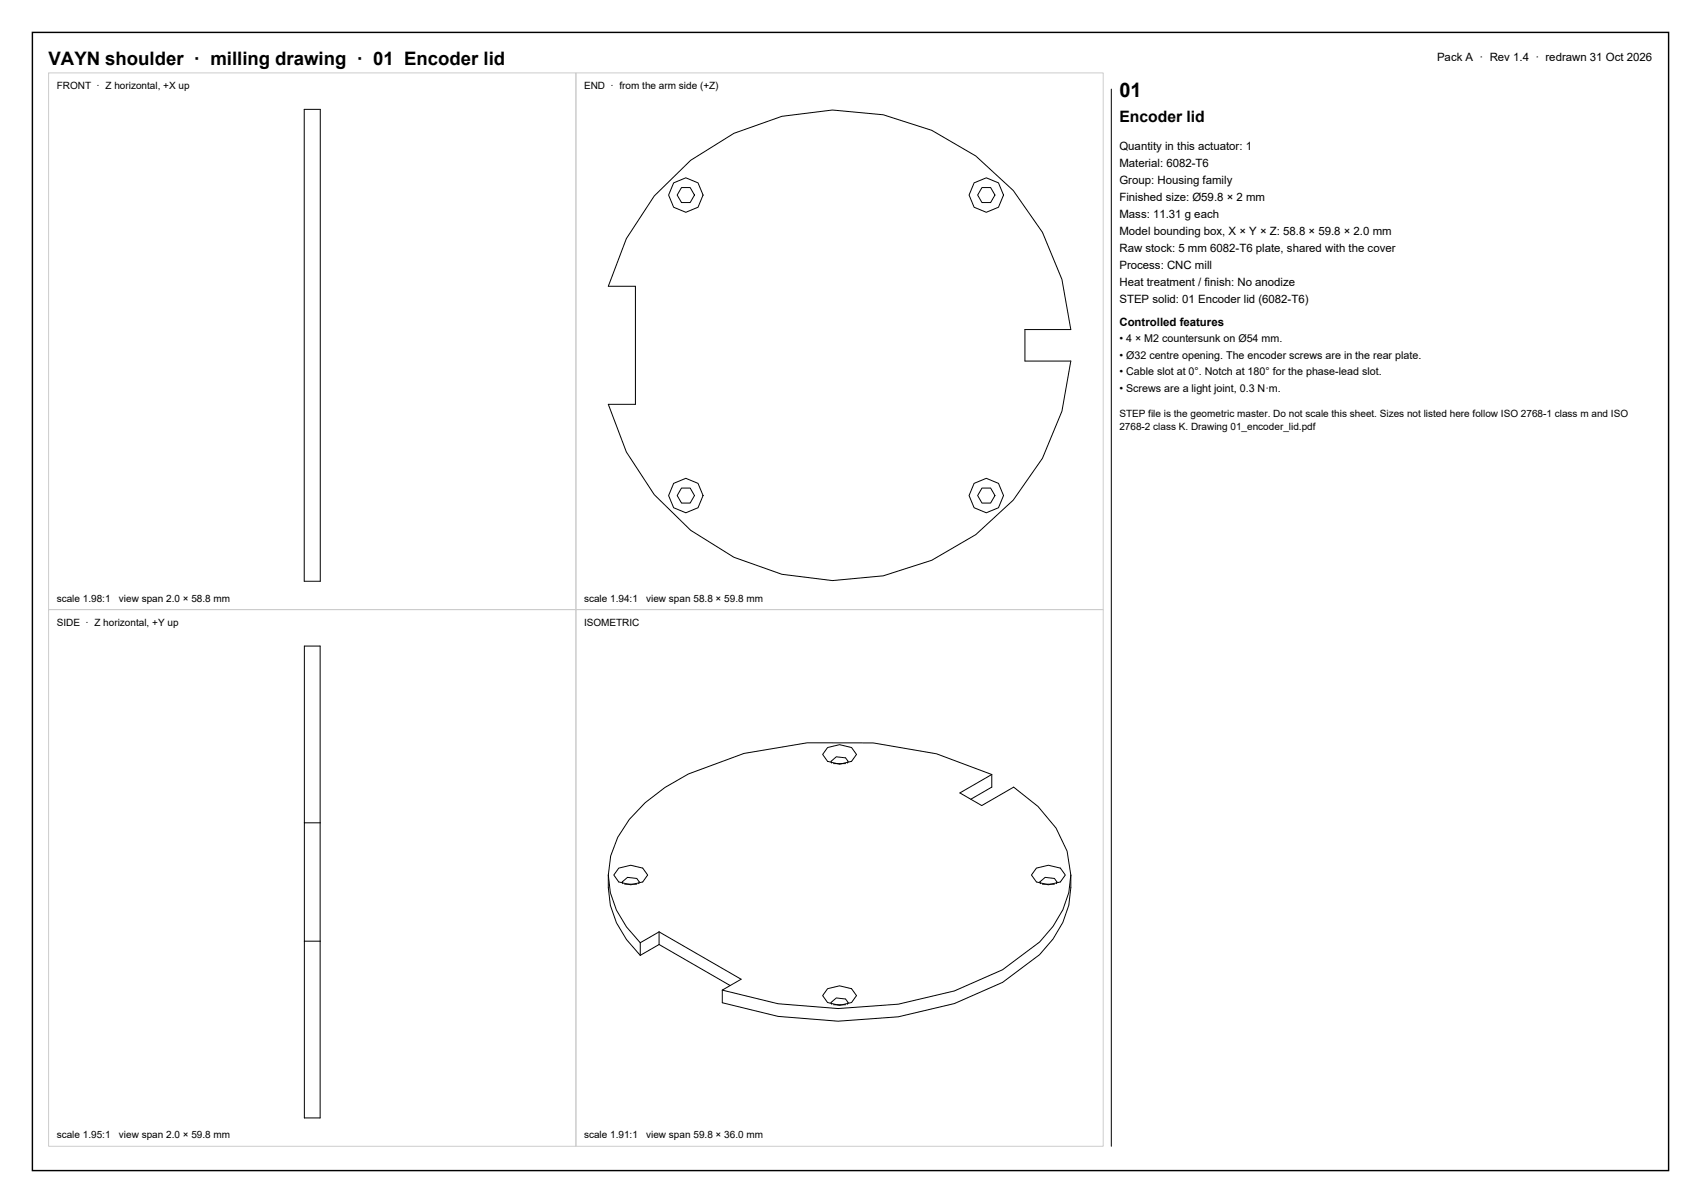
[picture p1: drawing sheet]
<svg xmlns="http://www.w3.org/2000/svg" width="420mm" height="297mm" viewBox="0 0 420 297" stroke-linecap="round" stroke-linejoin="round" font-family="sans-serif">
<defs><g id="words">
<text font-size="4.9" x="276.4" y="24">01</text>
<text font-size="4.6" x="12" y="16">VAYN shoulder · milling drawing · 01 Encoder lid</text>
<text font-size="3.9" x="276.4" y="30">Encoder lid</text>
<g font-size="2.8">
<text x="354.8" y="15">Pack A · Rev 1.4 · redrawn 31 Oct 2026</text>
<text x="276.4" y="37">Quantity in this actuator: 1</text>
<text x="276.4" y="41.2">Material: 6082-T6</text>
<text x="276.4" y="45.4">Group: Housing family</text>
<text x="276.4" y="49.6">Finished size: Ø59.8 × 2 mm</text>
<text x="276.4" y="53.8">Mass: 11.31 g each</text>
<text x="276.4" y="58">Model bounding box, X × Y × Z: 58.8 × 59.8 × 2.0 mm</text>
<text x="276.4" y="62.2">Raw stock: 5 mm 6082-T6 plate, shared with the cover</text>
<text x="276.4" y="66.4">Process: CNC mill</text>
<text x="276.4" y="70.6">Heat treatment / finish: No anodize</text>
<text x="276.4" y="74.8">STEP solid: 01 Encoder lid (6082-T6)</text>
<text x="276.4" y="80.5">Controlled features</text>
</g>
<g font-size="2.6">
<text x="276.4" y="84.5">• 4 × M2 countersunk on Ø54 mm.</text>
<text x="276.4" y="88.6">• Ø32 centre opening. The encoder screws are in the rear plate.</text>
<text x="276.4" y="92.7">• Cable slot at 0°. Notch at 180° for the phase-lead slot.</text>
<text x="276.4" y="96.8">• Screws are a light joint, 0.3 N·m.</text>
</g>
<g font-size="2.5">
<text x="14" y="22">FRONT · Z horizontal, +X up</text>
<text x="144.2" y="22">END · from the arm side (+Z)</text>
<text x="276.4" y="102.9">STEP file is the geometric master. Do not scale this sheet. Sizes not listed here follow ISO 2768-1 class m and ISO</text>
<text x="276.4" y="106.1">2768-2 class K. Drawing 01_encoder_lid.pdf</text>
<text x="14" y="148.5">scale 1.98:1</text>
<text x="29.4" y="148.5">view span 2.0 × 58.8 mm</text>
<text x="144.2" y="148.5">scale 1.94:1</text>
<text x="159.6" y="148.5">view span 58.8 × 59.8 mm</text>
<text x="14" y="154.5">SIDE · Z horizontal, +Y up</text>
<text x="144.2" y="154.5">ISOMETRIC</text>
<text x="14" y="281">scale 1.95:1</text>
<text x="29.4" y="281">view span 2.0 × 59.8 mm</text>
<text x="144.2" y="281">scale 1.91:1</text>
<text x="159.6" y="281">view span 59.8 × 36.0 mm</text>
</g>
</g></defs>
<path d="M8 8h404v281h-404z" fill="none" stroke="#000" stroke-width=".35"/>
<path d="M12 18h130.2v132.5h-130.2zM142.2 18h130.2v132.5h-130.2zM12 150.5h130.2v132.5h-130.2zM142.2 150.5h130.2v132.5h-130.2z" fill="none" stroke="#ccc" stroke-width=".25"/>
<g fill="none" stroke="#000" stroke-width=".25">
<path d="M75.1 27h4v116.5h-4zM274.4 22v261M161.5 48.4l9-8.8 10.7-6.7 11.9-4.2 12.5-1.5 12.5 1.1 12 3.9 10.8 6.3 9.3 8.5 7.2 10.3 4.8 11.7 2.2 12.4h-11.3v7.7h11.3l-2.2 12.4-4.8 11.7-7.2 10.3-9.3 8.5-10.8 6.3-12 3.9-12.5 1.1-12.5-1.5-11.9-4.2-10.7-6.7-9-8.8-6.8-10.5-4.5-11.8h6.7v-29.1h-6.7l4.5-11.8zM168.3 46.3h2.1l1.1 1.9-1.1 1.8h-2.1l-1.1-1.8zM242.5 46.3h2.1l1.1 1.9-1.1 1.8h-2.1l-1.1-1.8zM168.3 120.5h2.1l1.1 1.8-1.1 1.9h-2.1l-1.1-1.9zM242.5 120.5h2.1l1.1 1.8-1.1 1.9h-2.1l-1.1-1.9zM204.3 184.6l3-.8 3 .8 1.2 1.7-1.2 1.7-3 .7-3-.7-1.2-1.7zM205.3 188.4l-.1-.4 1.3-1.2 2.3 .3 .6 .9-.1 .4M205.8 188.5h3M244.9 191.2l-7.9 4.6 5.4 3.1 7.9-4.6 6 4.8 4.5 5.3 2.7 5.7 .9 5.9M244.9 191.2l-13.7-5.1-15.6-2.7h-16.3l-15.6 2.6-13.7 5.1a37.9 37.9 0 0 0-17.5 15.6l-1.7 4.6-.6 4.7"/>
<path d="M244.9 191.2v3.1l-5.2 3M75.2 203.1v-43.6h3.8v43.6M75.2 203.1h3.8M75.2 203.1v29.3M79 203.1v29.3M150.2 216a23.5 23.5 0 0 0 7.9 19.9M150.2 216a23.6 23.6 0 0 0 7.9 16.7M152.8 214.3l2.9-.7 3 .7 1.2 1.7-1.2 1.7-3 .7-2.9-.7-1.2-1.7zM153.8 218.2l-.2-.5 1.3-1.1 2.3 .3 .6 .8-.1 .5M154.3 218.3h2.9M255.9 214.3l3-.7 2.9 .7 1.2 1.7-1.2 1.7-2.9 .7-3-.7-1.2-1.7zM256.9 218.2l-.1-.5 1.3-1.1 2.2 .3 .7 .8-.2 .5"/>
<path d="M257.4 218.3h2.9M264.4 216a23.4 23.4 0 0 1-7.7 19.7l-9.1 6.8-12 5.3-13.8 3.2-14.9 1.1-14.8-1.2-13.8-3.3v-3.2M264.4 216a23.5 23.5 0 0 1-7.7 16.6l-9.1 6.8-12 5.2-13.8 3.3-14.9 1.1-14.8-1.2-13.8-3.4M75.2 232.4v43.6h3.8v-43.6M75.2 232.4h3.8M158.1 232.7v3.2M162.7 233.2l17.6 10.1M162.7 233.2l-4.6 2.7M162.7 230.1l20.3 11.7-4.7 2.6M162.7 230.1l-4.6 2.6M162.7 230.1v3.1M204.3 244.1l3-.7 3 .7 1.2 1.7-1.2 1.7-3 .7-3-.7-1.2-1.7z"/>
<path d="M205.3 247.9l-.1-.4 1.3-1.1 2.3 .2 .6 .9-.1 .4M205.8 248.1h3"/>
<circle cx="169.3" cy="48.2" r="4.3"/>
<circle cx="243.5" cy="48.2" r="4.3"/>
<circle cx="169.3" cy="122.3" r="4.3"/>
<circle cx="243.5" cy="122.3" r="4.3"/>
</g>
<use href="#words"/>
</svg>
